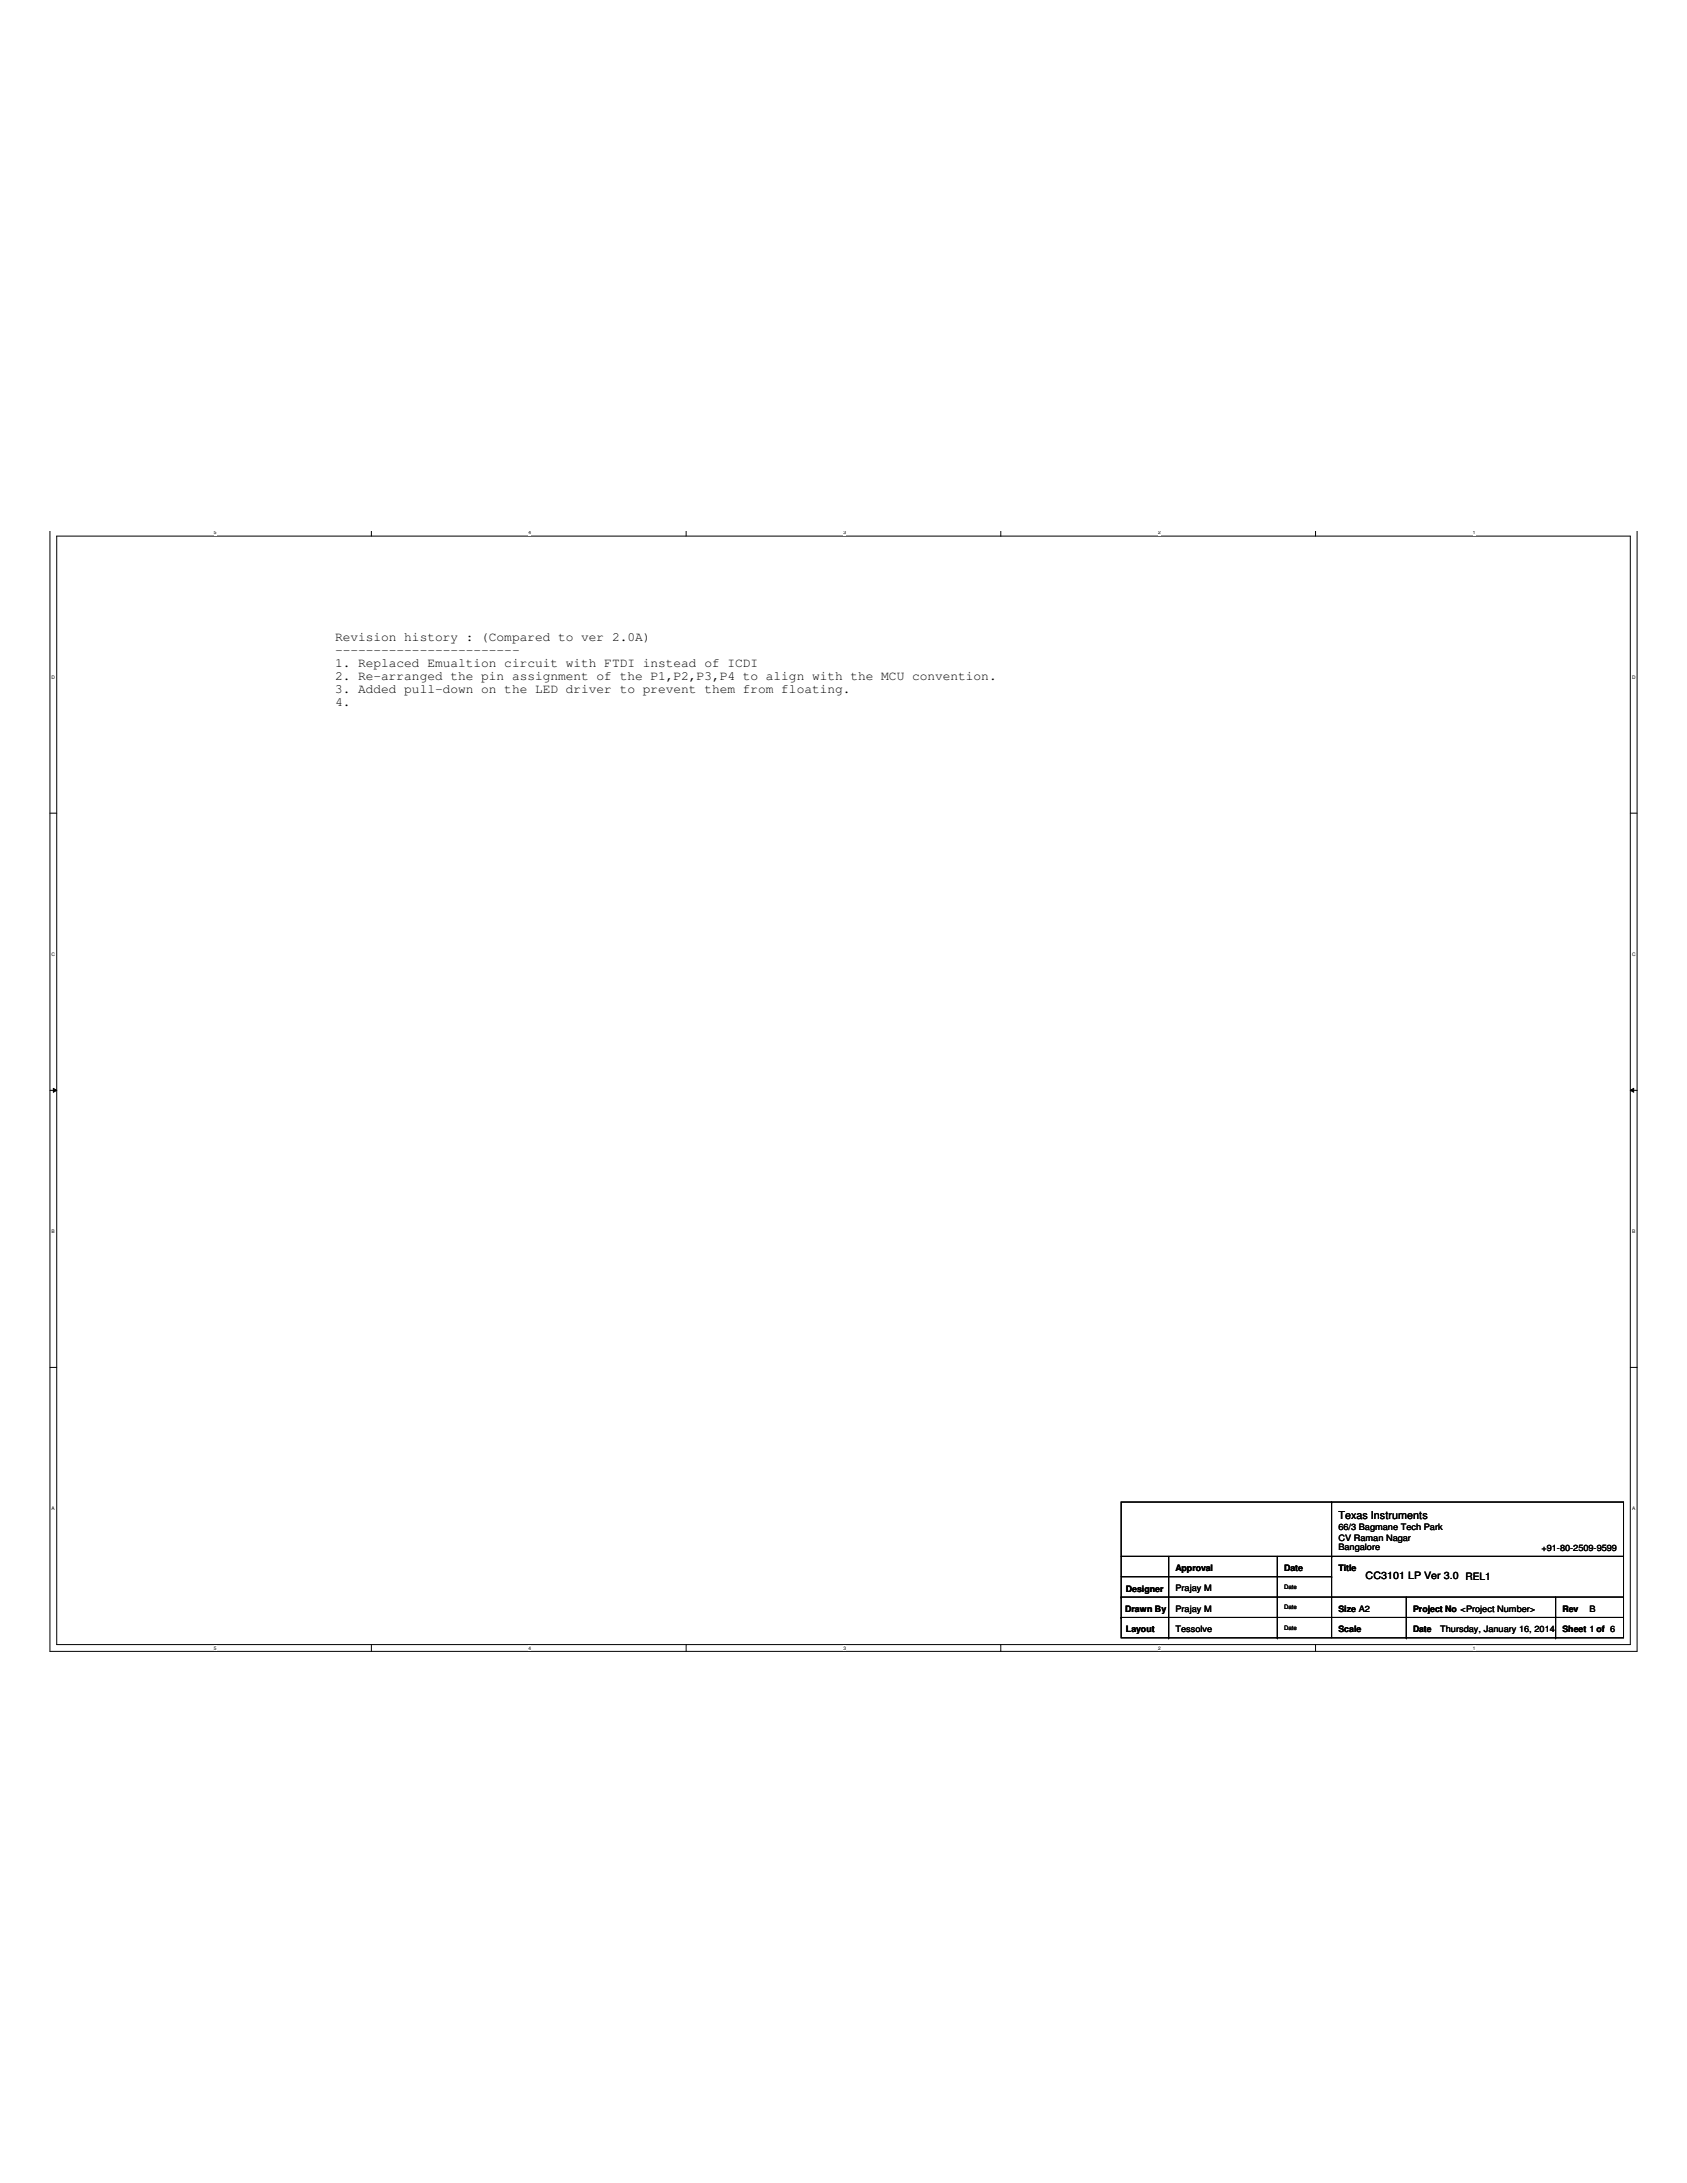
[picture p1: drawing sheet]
<svg xmlns="http://www.w3.org/2000/svg" width="216mm" height="279mm" viewBox="0 0 216 279" stroke-linecap="round" stroke-linejoin="round" font-family="sans-serif">
<defs><g id="words">
<g font-size="1.7">
<text x="42.9" y="82.1">Revision history : (Compared to ver 2.0A)</text>
<text x="42.9" y="83.7">------------------------</text>
<text x="42.9" y="85.4">1. Replaced Emualtion circuit with FTDI instead of ICDI</text>
<text x="42.9" y="87">2. Re-arranged the pin assignment of the P1,P2,P3,P4 to align with the MCU convention.</text>
<text x="42.9" y="88.7">3. Added pull-down on the LED driver to prevent them from floating.</text>
<text x="42.9" y="90.4">4.</text>
</g>
<text font-size="1.4" x="171.3" y="194.4">Texas Instruments</text>
<text font-size="1.3" x="174.8" y="202.1">CC3101 LP Ver 3.0 REL1</text>
<g font-size="1.1">
<text x="171.3" y="195.9">66/3 Bagmane Tech Park</text>
<text x="171.3" y="197.2">CV Raman Nagar</text>
<text x="144.1" y="203.7">Designer</text>
<text x="150.4" y="201.1">Approval</text>
<text x="150.4" y="203.7">Prajay M</text>
<text x="164.3" y="201.1">Date</text>
<text x="171.3" y="201.1">Title</text>
<text x="171.3" y="198.4">Bangalore</text>
<text x="197.3" y="198.5">+91-80-2509-9599</text>
<text x="144" y="206.3">Drawn By</text>
<text x="144.1" y="208.9">Layout</text>
<text x="150.4" y="206.3">Prajay M</text>
<text x="150.4" y="208.9">Tessolve</text>
<text x="171.3" y="206.3">Size A2</text>
<text x="171.3" y="208.9">Scale</text>
<text x="180.8" y="206.3">Project No &lt;Project Number&gt;</text>
<text x="180.8" y="208.9">Date</text>
<text x="184.3" y="208.9">Thursday, January 16, 2014</text>
<text x="200" y="208.9">Sheet 1 of 6</text>
<text x="200" y="206.3">Rev</text>
<text x="203.4" y="206.3">B</text>
</g>
<g font-size=".8">
<text x="164.3" y="203.4">Date</text>
<text x="164.3" y="206">Date</text>
<text x="164.3" y="208.6">Date</text>
</g>
<g font-size=".6">
<text x="27.4" y="68.4">5</text>
<text x="67.7" y="68.4">4</text>
<text x="107.9" y="68.4">3</text>
<text x="148.2" y="68.4">2</text>
<text x="188.5" y="68.4">1</text>
<text x="6.6" y="86.9">D</text>
<text x="208.9" y="86.9">D</text>
<text x="6.6" y="122.4">C</text>
<text x="208.9" y="122.4">C</text>
<text x="6.6" y="157.8">B</text>
<text x="208.9" y="157.8">B</text>
<text x="6.6" y="193.3">A</text>
<text x="208.9" y="193.3">A</text>
<text x="27.4" y="211.1">5</text>
<text x="67.7" y="211.1">4</text>
<text x="107.9" y="211.1">3</text>
<text x="148.2" y="211.1">2</text>
<text x="188.5" y="211.1">1</text>
</g>
</g></defs>
<path d="M6.4 68v143.4h203.1v-143.4M7.3 68.6h201.3v141.9h-201.3z" fill="none" stroke="#000" stroke-width=".13"/>
<g fill="#fff">
<path d="M27.4 68h.3v.5h-.3z"/>
<path d="M27.4 210.6h.3v.7h-.3z"/>
</g>
<path d="M47.5 68v.6M47.5 210.5v.9" fill="none" stroke="#000" stroke-width=".13"/>
<g fill="#fff">
<path d="M67.7 68h.3v.5h-.3z"/>
<path d="M67.7 210.6h.3v.7h-.3z"/>
</g>
<path d="M87.8 68v.6M87.8 210.5v.9" fill="none" stroke="#000" stroke-width=".13"/>
<g fill="#fff">
<path d="M107.9 68h.4v.5h-.4z"/>
<path d="M107.9 210.6h.4v.7h-.4z"/>
</g>
<path d="M128.1 68v.6M128.1 210.5v.9" fill="none" stroke="#000" stroke-width=".13"/>
<g fill="#fff">
<path d="M148.2 68h.3v.5h-.3z"/>
<path d="M148.2 210.6h.3v.7h-.3z"/>
</g>
<path d="M168.4 68v.6M168.4 210.5v.9" fill="none" stroke="#000" stroke-width=".13"/>
<g fill="#fff">
<path d="M188.5 68h.3v.5h-.3z"/>
<path d="M188.5 210.6h.3v.7h-.3z"/>
<path d="M6.6 86.3h.4v.7h-.4z"/>
<path d="M208.9 86.3h.4v.7h-.4z"/>
<path d="M6.6 121.8h.4v.7h-.4z"/>
<path d="M208.9 121.8h.4v.7h-.4z"/>
</g>
<path d="M6.4 104.1h.9M208.6 104.1h.9" fill="none" stroke="#000" stroke-width=".13"/>
<g fill="#fff">
<path d="M6.6 157.3h.4v.7h-.4z"/>
<path d="M208.9 157.3h.4v.7h-.4z"/>
</g>
<path d="M6.4 139.6h.9M6.8 139.3l.5 .3-.5 .2zM208.6 139.6l.5-.3v.5zM208.6 139.6h.9" fill="none" stroke="#000" stroke-width=".13"/>
<path d="M6.8 139.3l.5 .3-.5 .2zM208.6 139.6l.5-.3v.5z" fill="#000"/>
<g fill="#fff">
<path d="M6.6 192.7h.4v.7h-.4z"/>
<path d="M208.9 192.7h.4v.7h-.4z"/>
</g>
<g fill="none" stroke="#000" stroke-width=".13">
<path d="M6.4 175h.9M208.6 175h.9M143.5 192.2h64.3v17.4h-64.3zM143.5 199.2h64.3M149.6 199.2v10.4M163.5 199.2v10.4M170.4 192.2h.1M170.4 199.2h.1M170.4 192.2v17.4M143.5 207h.1M143.5 204.4h.1M143.5 207h64.3"/>
<path d="M143.5 204.4h64.3M143.5 201.8h26.9M149.6 209.6h.1M163.5 209.6h.1M170.4 201.8h.1M180 209.6h.1M180 204.4v5.2M199.1 209.6h.1M199.1 206.9h.1M199.1 204.4v2.5M199.1 207v2.6"/>
</g>
<use href="#words"/>
</svg>
